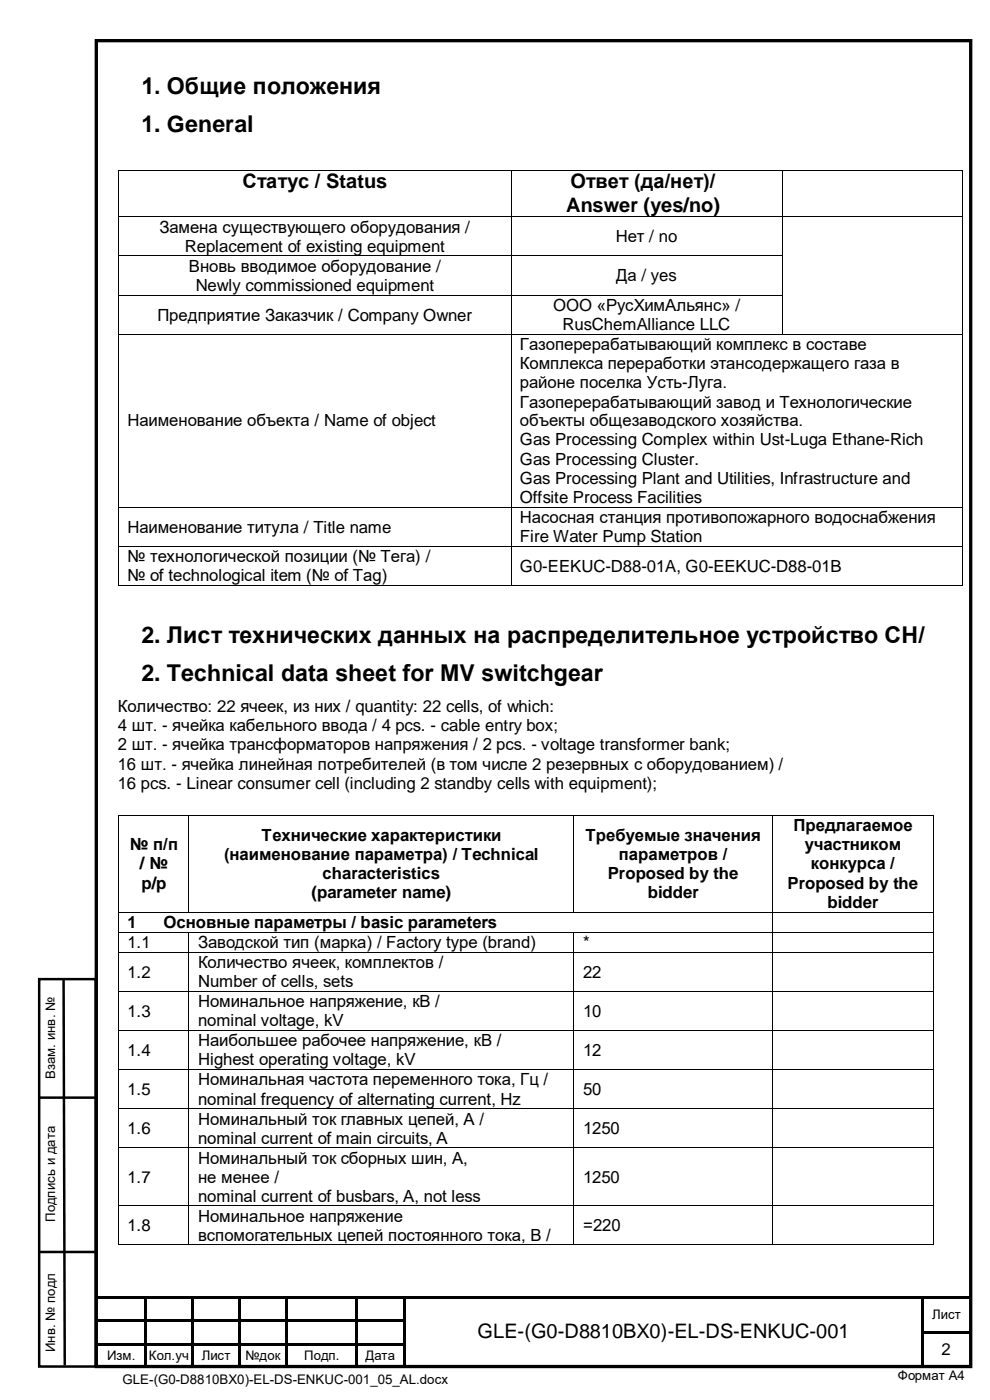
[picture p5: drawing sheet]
<svg xmlns="http://www.w3.org/2000/svg" width="210mm" height="297mm" viewBox="0 0 210 297" stroke-linecap="round" stroke-linejoin="round" font-family="sans-serif">
<defs><g id="words">
<g font-size="4.9">
<text x="30" y="20">1. Общие положения</text>
<text x="30" y="27.9">1. General</text>
<text x="30" y="136.4">2. Лист технических данных на распределительное устройство СН/</text>
<text x="30" y="144.4">2. Technical data sheet for MV switchgear</text>
</g>
<g font-size="4.2">
<text x="51.4" y="40">Статус / Status</text>
<text x="121" y="40">Ответ (да/нет)/</text>
<text x="120.1" y="44.9">Answer (yes/no)</text>
<text x="101.3" y="283.9">GLE-(G0-D8810BX0)-EL-DS-ENKUC-001</text>
</g>
<g font-size="3.6">
<text x="33.8" y="49.4">Замена существующего оборудования /</text>
<text x="39.2" y="53.4">Replacement of existing equipment</text>
<text x="130.6" y="51.4">Нет / no</text>
<text x="40.1" y="57.7">Вновь вводимое оборудование /</text>
<text x="130.7" y="59.7">Да / yes</text>
<text x="41.5" y="61.7">Newly commissioned equipment</text>
<text x="117.3" y="66">ООО «РусХимАльянс» /</text>
<text x="33.4" y="68">Предприятие Заказчик / Company Owner</text>
<text x="119.3" y="70">RusChemAlliance LLC</text>
<text x="110.3" y="74.3">Газоперерабатывающий комплекс в составе</text>
<text x="110.3" y="78.3">Комплекса переработки этансодержащего газа в</text>
<text x="110.3" y="82.4">районе поселка Усть-Луга.</text>
<text x="110.3" y="86.5">Газоперерабатывающий завод и Технологические</text>
<text x="27" y="90.4">Наименование объекта / Name of object</text>
<text x="110.3" y="90.4">объекты общезаводского хозяйства.</text>
<text x="110.3" y="94.5">Gas Processing Complex within Ust-Luga Ethane-Rich</text>
<text x="110.3" y="98.6">Gas Processing Cluster.</text>
<text x="110.3" y="102.6">Gas Processing Plant and Utilities, Infrastructure and</text>
<text x="110.3" y="106.7">Offsite Process Facilities</text>
<text x="27" y="113">Наименование титула / Title name</text>
<text x="110.3" y="110.9">Насосная станция противопожарного водоснабжения</text>
<text x="27" y="119.2">№ технологической позиции (№ Тега) /</text>
<text x="110.3" y="115">Fire Water Pump Station</text>
<text x="27" y="123.3">№ of technological item (№ of Tag)</text>
<text x="110.3" y="121.3">G0-EEKUC-D88-01A, G0-EEKUC-D88-01B</text>
<text x="25" y="151.1">Количество: 22 ячеек, из них / quantity: 22 cells, of which:</text>
<text x="25" y="155.2">4 шт. - ячейка кабельного ввода / 4 pcs. - cable entry box;</text>
<text x="25" y="159.2">2 шт. - ячейка трансформаторов напряжения / 2 pcs. - voltage transformer bank;</text>
<text x="25" y="163.3">16 шт. - ячейка линейная потребителей (в том числе 2 резервных с оборудованием) /</text>
<text x="25" y="167.4">16 pcs. - Linear consumer cell (including 2 standby cells with equipment);</text>
<text x="55.5" y="178.4">Технические характеристики</text>
<text x="124.2" y="178.4">Требуемые значения</text>
<text x="168.3" y="176.3">Предлагаемое</text>
<text x="27.5" y="180.4">№ п/п</text>
<text x="29.6" y="184.5">/ №</text>
<text x="47.5" y="182.4">(наименование параметра) / Technical</text>
<text x="131.3" y="182.4">параметров /</text>
<text x="170.7" y="180.4">участником</text>
<text x="171.9" y="184.5">конкурса /</text>
<text x="30" y="188.5">p/p</text>
<text x="66.1" y="190.5">(parameter name)</text>
<text x="68.4" y="186.5">characteristics</text>
<text x="128.9" y="186.5">Proposed by the</text>
<text x="137.4" y="190.5">bidder</text>
<text x="167" y="188.5">Proposed by the</text>
<text x="27" y="196.8">1</text>
<text x="34.6" y="196.8">Основные параметры / basic parameters</text>
<text x="175.5" y="192.6">bidder</text>
<text x="27" y="201.1">1.1</text>
<text x="42" y="201.1">Заводской тип (марка) / Factory type (brand)</text>
<text x="123.7" y="201.1">*</text>
<text x="27" y="207.4">1.2</text>
<text x="42" y="205.4">Количество ячеек, комплектов /</text>
<text x="42" y="209.4">Number of cells, sets</text>
<text x="123.7" y="207.4">22</text>
<text x="27" y="215.7">1.3</text>
<text x="42" y="213.7">Номинальное напряжение, кВ /</text>
<text x="123.7" y="215.7">10</text>
<text x="42" y="217.7">nominal voltage, kV</text>
<text x="42" y="222">Наибольшее рабочее напряжение, кВ /</text>
<text x="27" y="224">1.4</text>
<text x="42" y="226">Highest operating voltage, kV</text>
<text x="123.7" y="224">12</text>
<text x="27" y="232.3">1.5</text>
<text x="42" y="230.3">Номинальная частота переменного тока, Гц /</text>
<text x="123.7" y="232.3">50</text>
<text x="42" y="234.3">nominal frequency of alternating current, Hz</text>
<text x="42" y="238.6">Номинальный ток главных цепей, А /</text>
<text x="27" y="240.6">1.6</text>
<text x="42" y="242.6">nominal current of main circuits, A</text>
<text x="123.7" y="240.6">1250</text>
<text x="27" y="250.9">1.7</text>
<text x="42" y="246.9">Номинальный ток сборных шин, А,</text>
<text x="42" y="250.9">не менее /</text>
<text x="123.7" y="250.9">1250</text>
<text x="42" y="254.9">nominal current of busbars, A, not less</text>
<text x="27" y="261.2">1.8</text>
<text x="42" y="259.2">Номинальное напряжение</text>
<text x="42" y="263.2">вспомогательных цепей постоянного тока, В /</text>
<text x="123.7" y="261.2">=220</text>
<text x="199.7" y="287.5">2</text>
</g>
<g font-size="2.8">
<text x="11.7" y="228.9" transform="rotate(-90 11.7 228.9)">Взам. инв. №</text>
<text x="11.7" y="259.2" transform="rotate(-90 11.7 259.2)">Подпись и дата</text>
<text x="197.7" y="279.7">Лист</text>
<text x="11.7" y="286.9" transform="rotate(-90 11.7 286.9)">Инв. № подл</text>
<text x="22.7" y="288.6">Изм.</text>
<text x="26" y="293.7">GLE-(G0-D8810BX0)-EL-DS-ENKUC-001_05_AL.docx</text>
<text x="31.6" y="288.6">Кол.уч</text>
<text x="42.8" y="288.6">Лист</text>
<text x="52.1" y="288.6">№док</text>
<text x="64.5" y="288.6">Подп.</text>
<text x="77.5" y="288.6">Дата</text>
<text x="190.4" y="292.9">Формат А4</text>
</g>
</g></defs>
<path d="M20.4 8.6h185.5v281.3h-185.5z" fill="none" stroke="#000" stroke-width=".71" stroke-linecap="butt"/>
<path d="M8.3 207.7h12v82.2h-12zM13.5 207.5l.2 82.2M8.3 232.9h12M8.1 265.6h12" fill="none" stroke="#000" stroke-width=".53"/>
<g fill="#000">
<path d="M25 36h.2v.2h-.2z" fill-rule="evenodd"/>
<path d="M25 36h.2v.2h-.2z" fill-rule="evenodd"/>
<path d="M108.3 36h.2v.2h-.2z" fill-rule="evenodd"/>
<path d="M165.8 36h.2v.2h-.2z" fill-rule="evenodd"/>
<path d="M204.1 36h.2v.2h-.2z" fill-rule="evenodd"/>
<path d="M204.1 36h.2v.2h-.2z" fill-rule="evenodd"/>
<path d="M25 45.9h.2v.2h-.2z" fill-rule="evenodd"/>
<path d="M25 54.2h.2v.2h-.2z" fill-rule="evenodd"/>
<path d="M108.3 45.9h.2v.2h-.2z" fill-rule="evenodd"/>
<path d="M108.3 54.2h.2v.2h-.2z" fill-rule="evenodd"/>
<path d="M165.8 45.9h.2v.2h-.2z" fill-rule="evenodd"/>
<path d="M165.8 54.2h.2v.2h-.2z" fill-rule="evenodd"/>
<path d="M204.1 45.9h.2v.2h-.2z" fill-rule="evenodd"/>
<path d="M204.1 54.2h.2v.2h-.2z" fill-rule="evenodd"/>
<path d="M25 62.5h.2v.2h-.2z" fill-rule="evenodd"/>
<path d="M25 70.8h.2v.2h-.2z" fill-rule="evenodd"/>
<path d="M108.3 62.5h.2v.2h-.2z" fill-rule="evenodd"/>
<path d="M108.3 70.8h.2v.2h-.2z" fill-rule="evenodd"/>
<path d="M165.8 62.5h.2v.2h-.2z" fill-rule="evenodd"/>
<path d="M165.8 70.8h.2v.2h-.2z" fill-rule="evenodd"/>
<path d="M204.1 62.5h.2v.2h-.2z" fill-rule="evenodd"/>
<path d="M204.1 70.8h.2v.2h-.2z" fill-rule="evenodd"/>
<path d="M25 107.5h.2v.1h-.2z" fill-rule="evenodd"/>
<path d="M108.3 107.5h.2v.1h-.2z" fill-rule="evenodd"/>
<path d="M204.1 107.5h.2v.1h-.2z" fill-rule="evenodd"/>
<path d="M25 172.9h.2v.2h-.2z" fill-rule="evenodd"/>
<path d="M25 172.9h.2v.2h-.2z" fill-rule="evenodd"/>
<path d="M40 172.9h.1v.2h-.1z" fill-rule="evenodd"/>
<path d="M121.6 172.9h.2v.2h-.2z" fill-rule="evenodd"/>
<path d="M163.7 172.9h.2v.2h-.2z" fill-rule="evenodd"/>
<path d="M197.9 172.9h.1v.2h-.1z" fill-rule="evenodd"/>
<path d="M197.9 172.9h.1v.2h-.1z" fill-rule="evenodd"/>
<path d="M25 193.4h.2v.2h-.2z" fill-rule="evenodd"/>
<path d="M25 197.7h.2v.1h-.2z" fill-rule="evenodd"/>
<path d="M40 193.4h.1v.2h-.1z" fill-rule="evenodd"/>
<path d="M40 197.7h.1v.1h-.1z" fill-rule="evenodd"/>
<path d="M121.6 193.4h.2v.2h-.2z" fill-rule="evenodd"/>
<path d="M121.6 197.7h.2v.1h-.2z" fill-rule="evenodd"/>
<path d="M163.7 193.4h.2v.2h-.2z" fill-rule="evenodd"/>
<path d="M163.7 197.7h.2v.1h-.2z" fill-rule="evenodd"/>
<path d="M197.9 193.4h.1v.2h-.1z" fill-rule="evenodd"/>
<path d="M197.9 197.7h.1v.1h-.1z" fill-rule="evenodd"/>
<path d="M25 201.9h.2v.2h-.2z" fill-rule="evenodd"/>
<path d="M25 210.2h.2v.2h-.2z" fill-rule="evenodd"/>
<path d="M25 218.5h.2v.2h-.2z" fill-rule="evenodd"/>
<path d="M40 201.9h.1v.2h-.1z" fill-rule="evenodd"/>
<path d="M40 210.2h.1v.2h-.1z" fill-rule="evenodd"/>
<path d="M40 218.5h.1v.2h-.1z" fill-rule="evenodd"/>
<path d="M121.6 201.9h.2v.2h-.2z" fill-rule="evenodd"/>
<path d="M121.6 210.2h.2v.2h-.2z" fill-rule="evenodd"/>
<path d="M121.6 218.5h.2v.2h-.2z" fill-rule="evenodd"/>
<path d="M163.7 201.9h.2v.2h-.2z" fill-rule="evenodd"/>
<path d="M163.7 210.2h.2v.2h-.2z" fill-rule="evenodd"/>
<path d="M163.7 218.5h.2v.2h-.2z" fill-rule="evenodd"/>
<path d="M197.9 201.9h.1v.2h-.1z" fill-rule="evenodd"/>
<path d="M197.9 210.2h.1v.2h-.1z" fill-rule="evenodd"/>
<path d="M197.9 218.5h.1v.2h-.1z" fill-rule="evenodd"/>
<path d="M25 226.8h.2v.2h-.2z" fill-rule="evenodd"/>
<path d="M25 235.1h.2v.2h-.2z" fill-rule="evenodd"/>
<path d="M40 226.8h.1v.2h-.1z" fill-rule="evenodd"/>
<path d="M40 235.1h.1v.2h-.1z" fill-rule="evenodd"/>
<path d="M121.6 226.8h.2v.2h-.2z" fill-rule="evenodd"/>
<path d="M121.6 235.1h.2v.2h-.2z" fill-rule="evenodd"/>
<path d="M163.7 226.8h.2v.2h-.2z" fill-rule="evenodd"/>
<path d="M163.7 235.1h.2v.2h-.2z" fill-rule="evenodd"/>
<path d="M197.9 226.8h.1v.2h-.1z" fill-rule="evenodd"/>
<path d="M197.9 235.1h.1v.2h-.1z" fill-rule="evenodd"/>
<path d="M25 243.4h.2v.2h-.2z" fill-rule="evenodd"/>
<path d="M25 255.7h.2v.2h-.2z" fill-rule="evenodd"/>
<path d="M40 243.4h.1v.2h-.1z" fill-rule="evenodd"/>
<path d="M40 255.7h.1v.2h-.1z" fill-rule="evenodd"/>
<path d="M121.6 243.4h.2v.2h-.2z" fill-rule="evenodd"/>
<path d="M121.6 255.7h.2v.2h-.2z" fill-rule="evenodd"/>
<path d="M163.7 243.4h.2v.2h-.2z" fill-rule="evenodd"/>
<path d="M163.7 255.7h.2v.2h-.2z" fill-rule="evenodd"/>
<path d="M197.9 243.4h.1v.2h-.1z" fill-rule="evenodd"/>
<path d="M197.9 255.7h.1v.2h-.1z" fill-rule="evenodd"/>
<path d="M20.6 275h10v.5h-10z" fill-rule="evenodd"/>
<path d="M25 264h.2v.2h-.2z" fill-rule="evenodd"/>
<path d="M25 264h.2v.2h-.2z" fill-rule="evenodd"/>
<path d="M30.6 275h.5v.5h-.5z" fill-rule="evenodd"/>
<path d="M30.6 275.5h.5v4.5h-.5z" fill-rule="evenodd"/>
<path d="M31.1 275h9.5v.5h-9.5z" fill-rule="evenodd"/>
<path d="M40 264h.1v.2h-.1z" fill-rule="evenodd"/>
<path d="M40.6 275h.5v.5h-.5z" fill-rule="evenodd"/>
<path d="M40.6 275.5h.5v4.5h-.5z" fill-rule="evenodd"/>
<path d="M41.1 275h9.5v.5h-9.5z" fill-rule="evenodd"/>
<path d="M50.6 275h.5v.5h-.5z" fill-rule="evenodd"/>
<path d="M50.6 275.5h.5v4.5h-.5z" fill-rule="evenodd"/>
<path d="M51.1 275h9.4v.5h-9.4z" fill-rule="evenodd"/>
<path d="M60.5 275h.5v.5h-.5z" fill-rule="evenodd"/>
<path d="M60.5 275.5h.5v4.5h-.5z" fill-rule="evenodd"/>
<path d="M61 275h14.5v.5h-14.5z" fill-rule="evenodd"/>
<path d="M75.5 275h.5v.5h-.5z" fill-rule="evenodd"/>
<path d="M75.5 275.5h.5v4.5h-.5z" fill-rule="evenodd"/>
<path d="M76 275h9.5v.5h-9.5z" fill-rule="evenodd"/>
<path d="M85.5 275h.5v.5h-.5z" fill-rule="evenodd"/>
<path d="M85.5 275.5h.5v4.5h-.5z" fill-rule="evenodd"/>
<path d="M86 275h109.5v.5h-109.5z" fill-rule="evenodd"/>
<path d="M121.6 264h.2v.2h-.2z" fill-rule="evenodd"/>
<path d="M163.7 264h.2v.2h-.2z" fill-rule="evenodd"/>
<path d="M195.5 275h.5v.5h-.5z" fill-rule="evenodd"/>
<path d="M195.5 275.5h.5v4.5h-.5z" fill-rule="evenodd"/>
<path d="M196 275h9.6v.5h-9.6z" fill-rule="evenodd"/>
<path d="M197.9 264h.1v.2h-.1z" fill-rule="evenodd"/>
<path d="M197.9 264h.1v.2h-.1z" fill-rule="evenodd"/>
<path d="M20.6 280h10v.5h-10z" fill-rule="evenodd"/>
<path d="M20.6 285.1h10v.5h-10z" fill-rule="evenodd"/>
<path d="M30.6 280h.5v.5h-.5z" fill-rule="evenodd"/>
<path d="M30.6 280.5h.5v1.9h-.5z" fill-rule="evenodd"/>
<path d="M30.6 282.4h.5v.6h-.5z" fill-rule="evenodd"/>
<path d="M30.6 283h.5v2.1h-.5z" fill-rule="evenodd"/>
<path d="M30.6 285.1h.5v.5h-.5z" fill-rule="evenodd"/>
<path d="M30.6 285.6h.5v4.6h-.5z" fill-rule="evenodd"/>
<path d="M31.1 280h9.5v.5h-9.5z" fill-rule="evenodd"/>
<path d="M31.1 285.1h9.5v.5h-9.5z" fill-rule="evenodd"/>
<path d="M40.6 280h.5v.5h-.5z" fill-rule="evenodd"/>
<path d="M40.6 280.5h.5v1.9h-.5z" fill-rule="evenodd"/>
<path d="M40.6 282.4h.5v.6h-.5z" fill-rule="evenodd"/>
<path d="M40.6 283h.5v2.1h-.5z" fill-rule="evenodd"/>
<path d="M40.6 285.1h.5v.5h-.5z" fill-rule="evenodd"/>
<path d="M40.6 285.6h.5v4.6h-.5z" fill-rule="evenodd"/>
<path d="M41.1 280h9.5v.5h-9.5z" fill-rule="evenodd"/>
<path d="M41.1 285.1h9.5v.5h-9.5z" fill-rule="evenodd"/>
<path d="M50.6 280h.5v.5h-.5z" fill-rule="evenodd"/>
<path d="M50.6 280.5h.5v1.9h-.5z" fill-rule="evenodd"/>
<path d="M50.6 282.4h.5v.6h-.5z" fill-rule="evenodd"/>
<path d="M50.6 283h.5v2.1h-.5z" fill-rule="evenodd"/>
<path d="M50.6 285.1h.5v.5h-.5z" fill-rule="evenodd"/>
<path d="M50.6 285.6h.5v4.6h-.5z" fill-rule="evenodd"/>
<path d="M51.1 280h9.4v.5h-9.4z" fill-rule="evenodd"/>
<path d="M51.1 285.1h9.4v.5h-9.4z" fill-rule="evenodd"/>
<path d="M60.5 280h.5v.5h-.5z" fill-rule="evenodd"/>
<path d="M60.5 280.5h.5v1.9h-.5z" fill-rule="evenodd"/>
<path d="M60.5 282.4h.5v.6h-.5z" fill-rule="evenodd"/>
<path d="M60.5 283h.5v2.1h-.5z" fill-rule="evenodd"/>
<path d="M60.5 285.1h.5v.5h-.5z" fill-rule="evenodd"/>
<path d="M60.5 285.6h.5v4.6h-.5z" fill-rule="evenodd"/>
<path d="M61 280h14.5v.5h-14.5z" fill-rule="evenodd"/>
<path d="M61 285.1h14.5v.5h-14.5z" fill-rule="evenodd"/>
<path d="M75.5 280h.5v.5h-.5z" fill-rule="evenodd"/>
<path d="M75.5 280.5h.5v1.9h-.5z" fill-rule="evenodd"/>
<path d="M75.5 282.4h.5v.6h-.5z" fill-rule="evenodd"/>
<path d="M75.5 283h.5v2.1h-.5z" fill-rule="evenodd"/>
<path d="M75.5 285.1h.5v.5h-.5z" fill-rule="evenodd"/>
<path d="M75.5 285.6h.5v4.6h-.5z" fill-rule="evenodd"/>
<path d="M76 280h9.5v.5h-9.5z" fill-rule="evenodd"/>
<path d="M76 285.1h9.5v.5h-9.5z" fill-rule="evenodd"/>
<path d="M85.5 280h.5v.5h-.5z" fill-rule="evenodd"/>
<path d="M85.5 280.5h.5v1.9h-.5z" fill-rule="evenodd"/>
<path d="M85.5 282.4h.5v.6h-.5z" fill-rule="evenodd"/>
<path d="M85.5 283h.5v2.1h-.5z" fill-rule="evenodd"/>
<path d="M85.5 285.1h.5v.5h-.5z" fill-rule="evenodd"/>
<path d="M85.5 285.6h.5v4.6h-.5z" fill-rule="evenodd"/>
<path d="M195.5 280h.5v.5h-.5z" fill-rule="evenodd"/>
<path d="M195.5 280.5h.5v1.9h-.5z" fill-rule="evenodd"/>
<path d="M195.5 282.4h.5v.6h-.5z" fill-rule="evenodd"/>
<path d="M195.5 283h.5v2.1h-.5z" fill-rule="evenodd"/>
<path d="M195.5 285.1h.5v.5h-.5z" fill-rule="evenodd"/>
<path d="M195.5 285.6h.5v4.6h-.5z" fill-rule="evenodd"/>
<path d="M196 282.4h9.6v.6h-9.6z" fill-rule="evenodd"/>
</g>
<g fill="none" stroke="#000" stroke-width=".21">
<path d="M25.1 36.2v9.7M25.2 36.1h83.1M108.4 36.2v9.7M108.5 36.1h57.3M165.9 36.2v9.7M166 36.1h38.1M204.2 36.2v9.7M25.1 46.1v8.1M25.1 54.4v8.1M25.2 46h83.1M25.2 54.3h83.1M108.4 46.1v8.1"/>
<path d="M108.4 54.4v8.1M108.5 46h57.3M108.5 54.3h57.3M165.9 46.1v8.1M165.9 54.4v8.1M166 46h38.1M204.2 46.1v8.1M204.2 54.4v8.1M25.1 62.7v8.1M25.1 71v36.5M25.2 62.6h83.1M25.2 70.9h83.1"/>
<path d="M108.4 62.7v8.1M108.4 71v36.5M108.5 62.6h57.3M108.5 70.9h57.3M165.9 62.7v8.1M166 70.9h38.1M204.2 62.7v8.1M204.2 71v36.5M25.1 107.6v8.2M25.2 107.6h83.1M108.4 107.6v8.2M108.5 107.6h95.6"/>
<path d="M204.2 107.6v8.2M25.1 173.1v20.3M25.2 173h14.8M40.1 173.1v20.3M40.1 173h81.5M121.7 173.1v20.3M121.8 173h41.9M163.8 173.1v20.3M163.9 173h34M197.9 173.1v20.3M25.1 193.6v4.1M25.1 197.8v4.1"/>
<path d="M25.2 193.5h14.8M25.2 197.8h14.8M40.1 197.8v4.1M40.1 193.5h81.5M40.1 197.8h81.5M121.7 197.8v4.1M121.8 193.5h41.9M121.8 197.8h41.9M163.8 193.6v4.1M163.8 197.8v4.1M163.9 193.5h34M163.9 197.8h34"/>
<path d="M197.9 193.6v4.1M197.9 197.8v4.1M25.1 202.1v8.1M25.1 210.4v8.1M25.1 218.7v8.1M25.2 202h14.8M25.2 210.3h14.8M25.2 218.6h14.8M40.1 202.1v8.1M40.1 210.4v8.1M40.1 218.7v8.1M40.1 202h81.5"/>
<path d="M40.1 210.3h81.5M40.1 218.6h81.5M121.7 202.1v8.1M121.7 210.4v8.1M121.7 218.7v8.1M121.8 202h41.9M121.8 210.3h41.9M121.8 218.6h41.9M163.8 202.1v8.1M163.8 210.4v8.1M163.8 218.7v8.1M163.9 202h34"/>
<path d="M163.9 210.3h34M163.9 218.6h34M197.9 202.1v8.1M197.9 210.4v8.1M197.9 218.7v8.1M25.1 227v8.1M25.1 235.3v8.1M25.2 226.9h14.8M25.2 235.2h14.8M40.1 227v8.1M40.1 235.3v8.1M40.1 226.9h81.5"/>
<path d="M40.1 235.2h81.5M121.7 227v8.1M121.7 235.3v8.1M121.8 226.9h41.9M121.8 235.2h41.9M163.8 227v8.1M163.8 235.3v8.1M163.9 226.9h34M163.9 235.2h34M197.9 227v8.1M197.9 235.3v8.1M25.1 243.6v12.1"/>
<path d="M25.1 255.9v8.1M25.2 243.5h14.8M25.2 255.8h14.8M40.1 243.6v12.1M40.1 255.9v8.1M40.1 243.5h81.5M40.1 255.8h81.5M121.7 243.6v12.1M121.7 255.9v8.1M121.8 243.5h41.9M121.8 255.8h41.9M163.8 243.6v12.1"/>
<path d="M163.8 255.9v8.1M163.9 243.5h34M163.9 255.8h34M197.9 243.6v12.1M197.9 255.9v8.1M25.2 264.1h14.8M40.1 264.1h81.5M121.8 264.1h41.9M163.9 264.1h34"/>
</g>
<g fill="#fff">
<path d="M108.4 115.9h95.7v8.2h-95.7z" fill-rule="evenodd"/>
<path d="M110.3 118h92v4h-92z" fill-rule="evenodd"/>
</g>
<g fill="#000">
<path d="M25 115.8h.2v.1h-.2z" fill-rule="evenodd"/>
<path d="M108.3 115.8h.2v.1h-.2z" fill-rule="evenodd"/>
<path d="M204.1 115.8h.2v.1h-.2z" fill-rule="evenodd"/>
<path d="M25 124.1h.2v.1h-.2z" fill-rule="evenodd"/>
<path d="M25 124.1h.2v.1h-.2z" fill-rule="evenodd"/>
<path d="M108.3 124.1h.2v.1h-.2z" fill-rule="evenodd"/>
<path d="M204.1 124.1h.2v.1h-.2z" fill-rule="evenodd"/>
<path d="M204.1 124.1h.2v.1h-.2z" fill-rule="evenodd"/>
</g>
<path d="M25.1 115.9v8.2M25.2 115.9h83.1M108.4 115.9v8.2M108.5 115.9h95.6M204.2 115.9v8.2M25.2 124.2h83.1M108.5 124.2h95.6" fill="none" stroke="#000" stroke-width=".21"/>
<use href="#words"/>
</svg>
